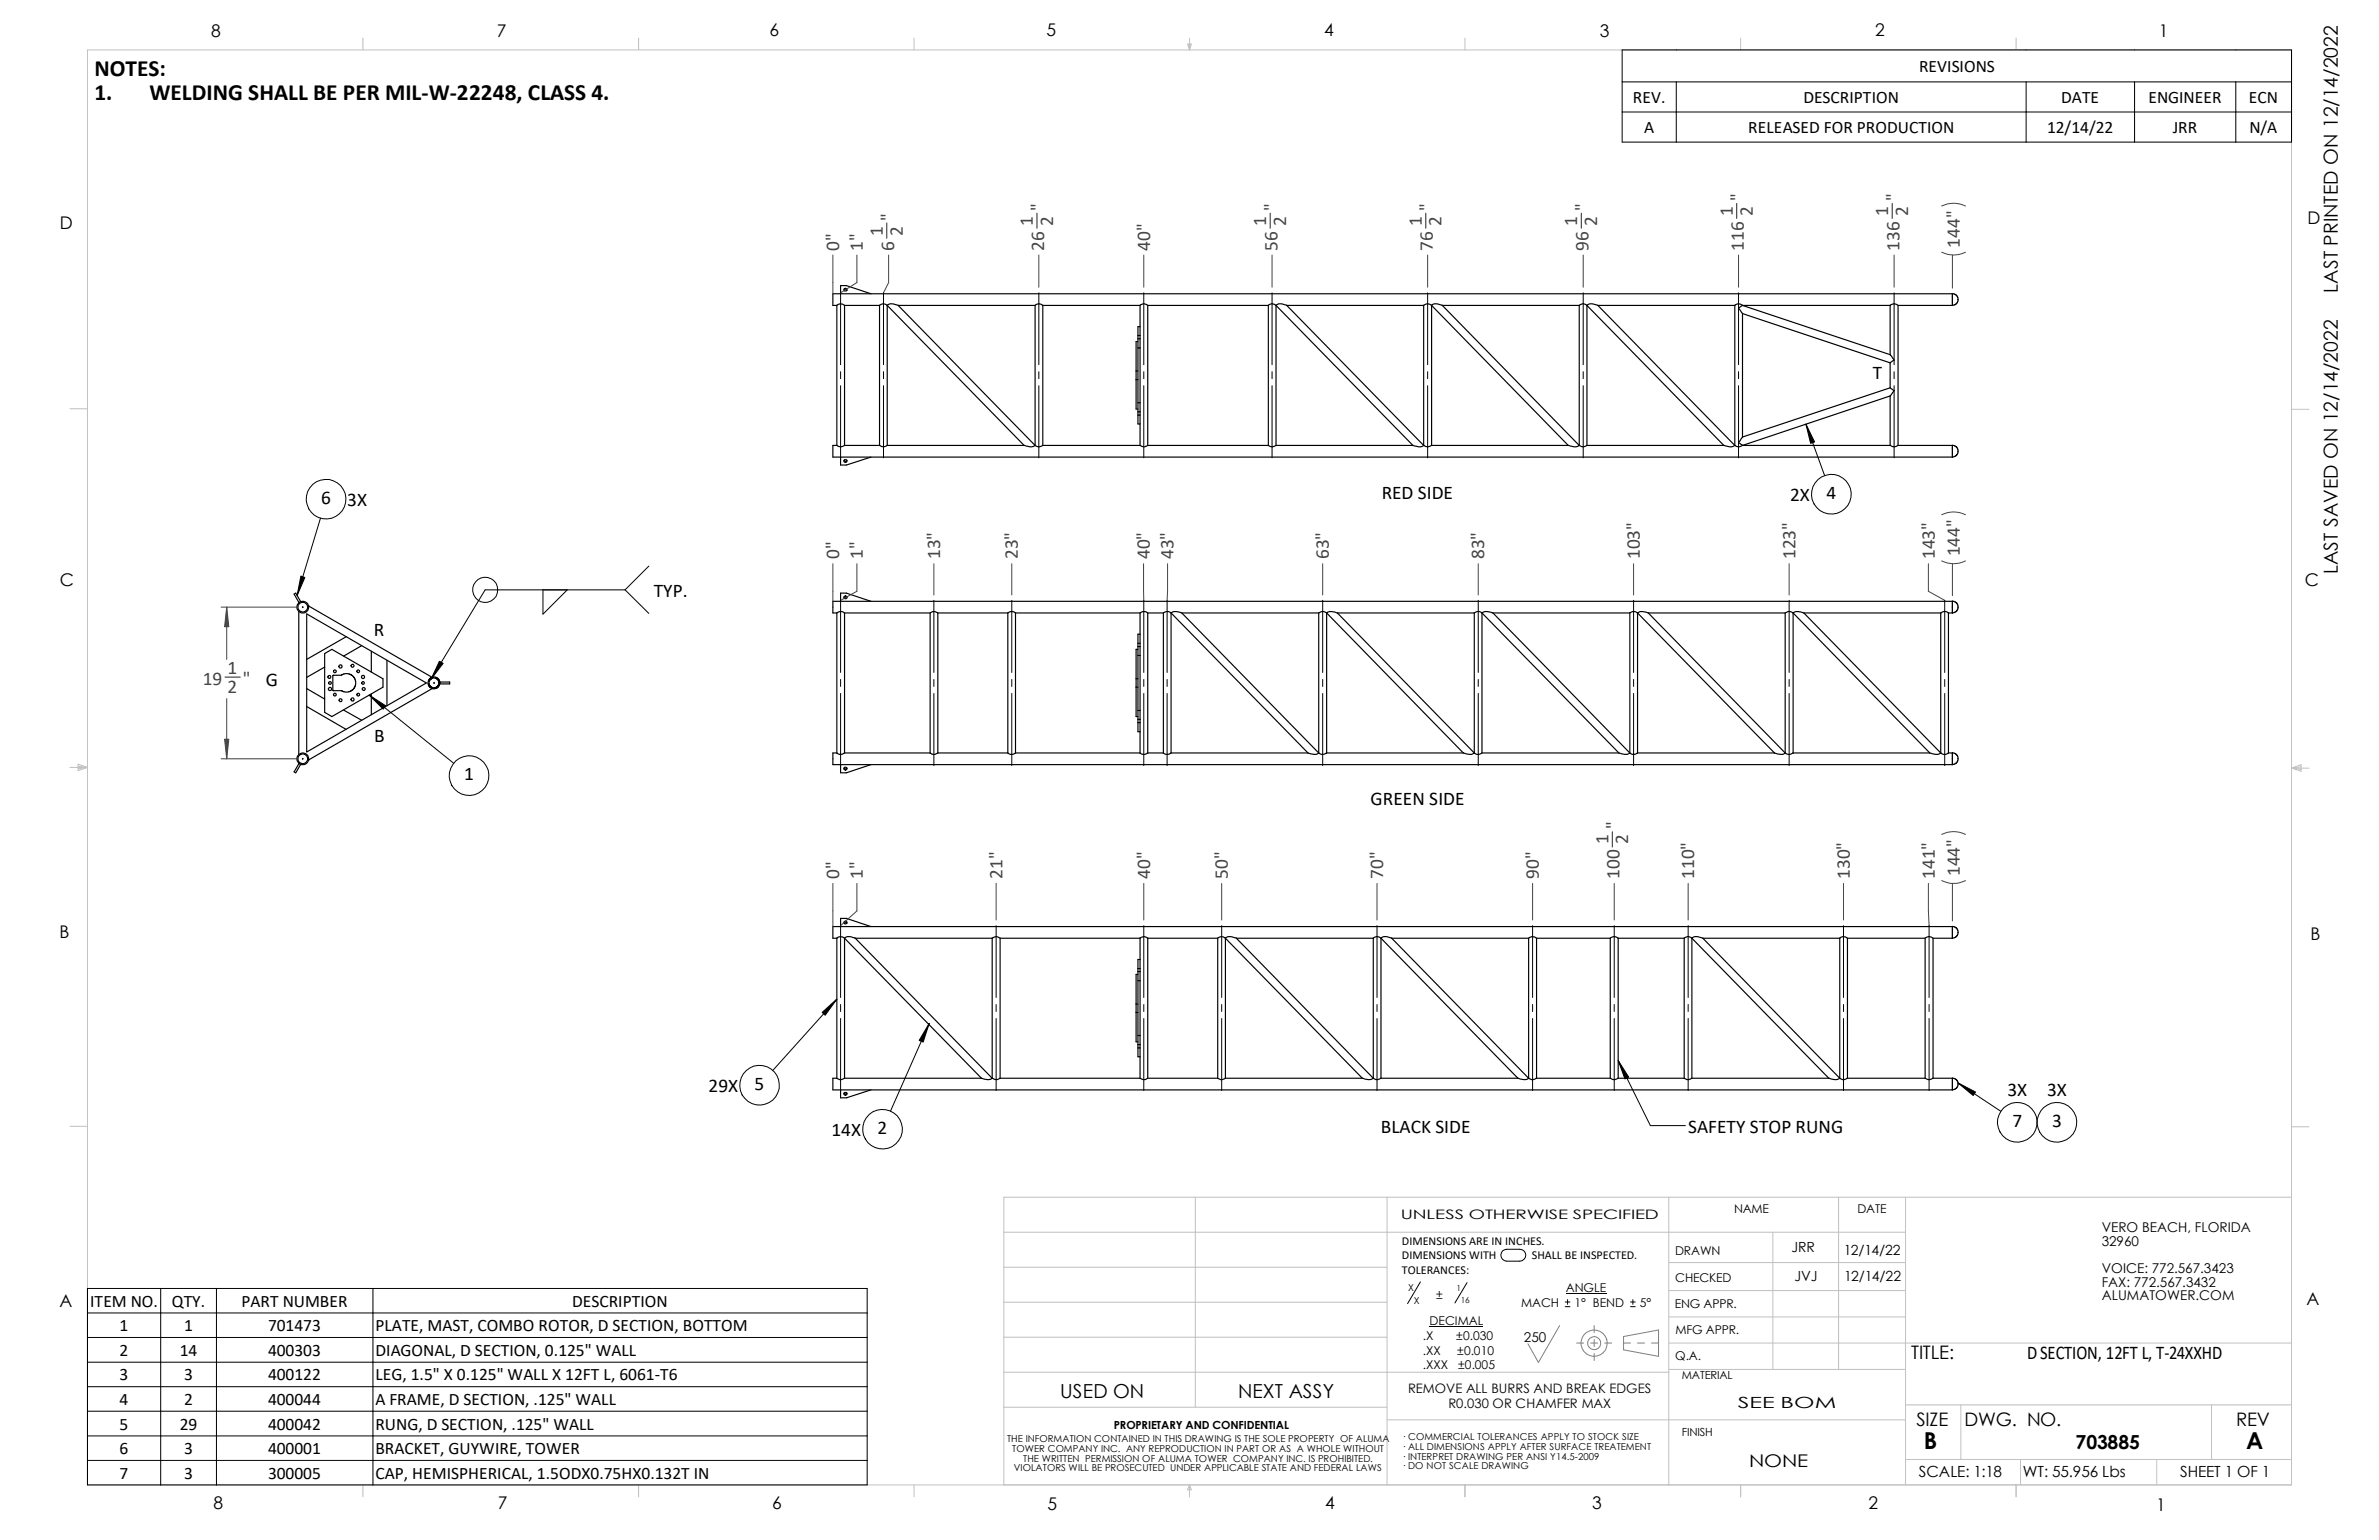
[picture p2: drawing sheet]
<svg xmlns="http://www.w3.org/2000/svg" width="432mm" height="279mm" viewBox="0 0 432 279" stroke-linecap="round" stroke-linejoin="round" font-family="sans-serif">
<defs><g id="words">
<g font-size="4.2">
<text x="17.1" y="13.8">NOTES:</text>
<text x="17.1" y="18.1">1.</text>
<text x="27.1" y="18.1">WELDING SHALL BE PER MIL-W-22248, CLASS 4.</text>
<text x="349.2" y="263">B</text>
<text x="407.7" y="263">A</text>
</g>
<g font-size="3.5" fill="#444">
<text x="162.3" y="40" transform="rotate(-90 162.3 40)">&quot;</text>
<text x="187.5" y="40.9" transform="rotate(-90 187.5 40.9)">1</text>
<text x="189.5" y="38.2" transform="rotate(-90 189.5 38.2)">&quot;</text>
<text x="191.1" y="40.9" transform="rotate(-90 191.1 40.9)">2</text>
<text x="229.8" y="40.9" transform="rotate(-90 229.8 40.9)">1</text>
<text x="231.9" y="38.2" transform="rotate(-90 231.9 38.2)">&quot;</text>
<text x="233.5" y="40.9" transform="rotate(-90 233.5 40.9)">2</text>
<text x="258.1" y="40.9" transform="rotate(-90 258.1 40.9)">1</text>
<text x="260.1" y="38.2" transform="rotate(-90 260.1 38.2)">&quot;</text>
<text x="261.7" y="40.9" transform="rotate(-90 261.7 40.9)">2</text>
<text x="286.3" y="40.9" transform="rotate(-90 286.3 40.9)">1</text>
<text x="288.3" y="38.2" transform="rotate(-90 288.3 38.2)">&quot;</text>
<text x="289.9" y="40.9" transform="rotate(-90 289.9 40.9)">2</text>
<text x="314.5" y="39.2" transform="rotate(-90 314.5 39.2)">1</text>
<text x="316.5" y="36.4" transform="rotate(-90 316.5 36.4)">&quot;</text>
<text x="318.1" y="39.2" transform="rotate(-90 318.1 39.2)">2</text>
<text x="342.7" y="39.2" transform="rotate(-90 342.7 39.2)">1</text>
<text x="344.8" y="36.4" transform="rotate(-90 344.8 36.4)">&quot;</text>
<text x="346.3" y="39.2" transform="rotate(-90 346.3 39.2)">2</text>
<text x="152.3" y="45.5" transform="rotate(-90 152.3 45.5)">0&quot;</text>
<text x="156.6" y="45.5" transform="rotate(-90 156.6 45.5)">1&quot;</text>
<text x="160.2" y="42.8" transform="rotate(-90 160.2 42.8)">1</text>
<text x="162.3" y="45.5" transform="rotate(-90 162.3 45.5)">6</text>
<text x="163.9" y="42.8" transform="rotate(-90 163.9 42.8)">2</text>
<text x="189.5" y="45.5" transform="rotate(-90 189.5 45.5)">26</text>
<text x="208.7" y="45.5" transform="rotate(-90 208.7 45.5)">40&quot;</text>
<text x="231.9" y="45.5" transform="rotate(-90 231.9 45.5)">56</text>
<text x="260.1" y="45.5" transform="rotate(-90 260.1 45.5)">76</text>
<text x="288.3" y="45.5" transform="rotate(-90 288.3 45.5)">96</text>
<text x="316.5" y="45.5" transform="rotate(-90 316.5 45.5)">116</text>
<text x="344.8" y="45.5" transform="rotate(-90 344.8 45.5)">136</text>
<text x="355.7" y="45" transform="rotate(-90 355.7 45)">144&quot;</text>
<text x="152.3" y="101.5" transform="rotate(-90 152.3 101.5)">0&quot;</text>
<text x="156.6" y="101.5" transform="rotate(-90 156.6 101.5)">1&quot;</text>
<text x="170.6" y="101.5" transform="rotate(-90 170.6 101.5)">13&quot;</text>
<text x="184.7" y="101.5" transform="rotate(-90 184.7 101.5)">23&quot;</text>
<text x="208.7" y="101.5" transform="rotate(-90 208.7 101.5)">40&quot;</text>
<text x="213" y="101.5" transform="rotate(-90 213 101.5)">43&quot;</text>
<text x="241.2" y="101.5" transform="rotate(-90 241.2 101.5)">63&quot;</text>
<text x="269.4" y="101.5" transform="rotate(-90 269.4 101.5)">83&quot;</text>
<text x="297.6" y="101.5" transform="rotate(-90 297.6 101.5)">103&quot;</text>
<text x="325.9" y="101.5" transform="rotate(-90 325.9 101.5)">123&quot;</text>
<text x="351.2" y="101.5" transform="rotate(-90 351.2 101.5)">143&quot;</text>
<text x="355.7" y="101" transform="rotate(-90 355.7 101)">144&quot;</text>
<text x="36.8" y="124.2">19</text>
<text x="41.3" y="122.2">1</text>
<text x="41.3" y="125.8">2</text>
<text x="44.1" y="124.2">&quot;</text>
<text x="291.9" y="153.2" transform="rotate(-90 291.9 153.2)">1</text>
<text x="294" y="150.5" transform="rotate(-90 294 150.5)">&quot;</text>
<text x="295.5" y="153.2" transform="rotate(-90 295.5 153.2)">2</text>
<text x="152.3" y="159.5" transform="rotate(-90 152.3 159.5)">0&quot;</text>
<text x="156.6" y="159.5" transform="rotate(-90 156.6 159.5)">1&quot;</text>
<text x="181.9" y="159.5" transform="rotate(-90 181.9 159.5)">21&quot;</text>
<text x="208.7" y="159.5" transform="rotate(-90 208.7 159.5)">40&quot;</text>
<text x="222.8" y="159.5" transform="rotate(-90 222.8 159.5)">50&quot;</text>
<text x="251.1" y="159.5" transform="rotate(-90 251.1 159.5)">70&quot;</text>
<text x="279.3" y="159.5" transform="rotate(-90 279.3 159.5)">90&quot;</text>
<text x="294" y="159.5" transform="rotate(-90 294 159.5)">100</text>
<text x="307.5" y="159.5" transform="rotate(-90 307.5 159.5)">110&quot;</text>
<text x="335.7" y="159.5" transform="rotate(-90 335.7 159.5)">130&quot;</text>
<text x="351.2" y="159.5" transform="rotate(-90 351.2 159.5)">141&quot;</text>
<text x="355.7" y="159" transform="rotate(-90 355.7 159)">144&quot;</text>
</g>
<g font-size="3.5">
<text x="424.3" y="53.1" transform="rotate(-90 424.3 53.1)">LAST PRINTED ON 12/14/2022</text>
<text x="339.9" y="68.7">T</text>
<text x="58.3" y="91.4">6</text>
<text x="63" y="91.9">3X</text>
<text x="250.8" y="90.5">RED SIDE</text>
<text x="324.9" y="91">2X</text>
<text x="331.5" y="90.5">4</text>
<text x="424.3" y="104.2" transform="rotate(-90 424.3 104.2)">LAST SAVED ON 12/14/2022</text>
<text x="118.7" y="108.2">TYP.</text>
<text x="67.9" y="115.4">R</text>
<text x="48.3" y="124.5">G</text>
<text x="67.9" y="134.7">B</text>
<text x="84.2" y="141.6">1</text>
<text x="248.8" y="146">GREEN SIDE</text>
<text x="136.9" y="197.7">5</text>
<text x="128.6" y="198.2">29X</text>
<text x="364.4" y="198.8">3X</text>
<text x="371.6" y="198.8">3X</text>
<text x="150.9" y="206.2">14X</text>
<text x="159.3" y="205.7">2</text>
<text x="250.7" y="205.5">BLACK SIDE</text>
<text x="306.4" y="205.5">SAFETY STOP RUNG</text>
<text x="365.3" y="204.5">7</text>
<text x="372.4" y="204.5">3</text>
<text x="367.9" y="246.5">D SECTION, 12FT L, T-24XXHD</text>
<text x="192.4" y="253.6">USED ON</text>
<text x="224.7" y="253.6">NEXT ASSY</text>
<text x="376.7" y="262.9">703885</text>
</g>
<g font-size="3.4">
<text x="346.9" y="246.5">TITLE:</text>
<text x="347.9" y="258.8">SIZE</text>
<text x="356.6" y="258.8">DWG. NO.</text>
<text x="405.9" y="258.8">REV</text>
</g>
<g font-size="3.2">
<text x="38.3" y="6.6">8</text>
<text x="90.2" y="6.7">7</text>
<text x="139.7" y="6.5">6</text>
<text x="189.9" y="6.5">5</text>
<text x="240.4" y="6.6">4</text>
<text x="290.4" y="6.7">3</text>
<text x="340.4" y="6.5">2</text>
<text x="391.8" y="6.7">1</text>
<text x="348.3" y="13.1">REVISIONS</text>
<text x="296.4" y="18.7">REV.</text>
<text x="327.3" y="18.7">DESCRIPTION</text>
<text x="374.1" y="18.7">DATE</text>
<text x="390" y="18.7">ENGINEER</text>
<text x="408.2" y="18.7">ECN</text>
<text x="298.4" y="24.1">A</text>
<text x="317.3" y="24.1">RELEASED FOR PRODUCTION</text>
<text x="371.5" y="24.1">12/14/22</text>
<text x="394.4" y="24.1">JRR</text>
<text x="408.3" y="24.1">N/A</text>
<text x="10.9" y="41.5">D</text>
<text x="418.8" y="40.7">D</text>
<text x="10.8" y="106.3">C</text>
<text x="418.3" y="106.4">C</text>
<text x="10.8" y="170.2">B</text>
<text x="419.4" y="170.6">B</text>
<text x="10.8" y="237.2">A</text>
<text x="16.4" y="237.1">ITEM NO.</text>
<text x="31.2" y="237.1">QTY.</text>
<text x="43.8" y="237.1">PART NUMBER</text>
<text x="103.8" y="237.1">DESCRIPTION</text>
<text x="418.6" y="236.7">A</text>
<text x="21.7" y="241.6">1</text>
<text x="21.7" y="246">2</text>
<text x="32.7" y="246">14</text>
<text x="33.4" y="241.6">1</text>
<text x="48.7" y="241.6">701473</text>
<text x="48.7" y="246">400303</text>
<text x="68.1" y="241.6">PLATE, MAST, COMBO ROTOR, D SECTION, BOTTOM</text>
<text x="68.1" y="246">DIAGONAL, D SECTION, 0.125&quot; WALL</text>
<text x="21.7" y="250.4">3</text>
<text x="33.4" y="250.4">3</text>
<text x="48.7" y="250.4">400122</text>
<text x="68.1" y="250.4">LEG, 1.5&quot; X 0.125&quot; WALL X 12FT L, 6061-T6</text>
<text x="21.7" y="254.9">4</text>
<text x="33.4" y="254.9">2</text>
<text x="48.7" y="254.9">400044</text>
<text x="68.1" y="254.9">A FRAME, D SECTION, .125&quot; WALL</text>
<text x="21.7" y="259.4">5</text>
<text x="21.7" y="263.8">6</text>
<text x="32.7" y="259.4">29</text>
<text x="33.4" y="263.8">3</text>
<text x="48.7" y="259.4">400042</text>
<text x="48.7" y="263.8">400001</text>
<text x="68.1" y="259.4">RUNG, D SECTION, .125&quot; WALL</text>
<text x="68.1" y="263.8">BRACKET, GUYWIRE, TOWER</text>
<text x="21.7" y="268.3">7</text>
<text x="33.4" y="268.3">3</text>
<text x="48.7" y="268.3">300005</text>
<text x="68.1" y="268.3">CAP, HEMISPHERICAL, 1.5ODX0.75HX0.132T IN</text>
<text x="317.5" y="266.1">NONE</text>
<text x="38.8" y="273.8">8</text>
<text x="90.3" y="273.8">7</text>
<text x="140.2" y="273.8">6</text>
<text x="190.1" y="273.9">5</text>
<text x="240.5" y="273.8">4</text>
<text x="289" y="273.9">3</text>
<text x="339.1" y="273.9">2</text>
<text x="391.3" y="274.1">1</text>
</g>
<g font-size="2.8">
<text x="315.4" y="255.5">SEE BOM</text>
<text x="348.3" y="267.9">SCALE: 1:18</text>
<text x="367.2" y="267.9">WT: 55.956 Lbs</text>
<text x="395.7" y="267.9">SHEET 1 OF 1</text>
</g>
<g font-size="2.5">
<text x="325.2" y="227.1">JRR</text>
<text x="334.6" y="227.7">12/14/22</text>
<text x="381.5" y="226">32960</text>
<text x="381.5" y="223.6">VERO BEACH, FLORIDA</text>
<text x="325.7" y="232.3">JVJ</text>
<text x="334.7" y="232.5">12/14/22</text>
<text x="381.5" y="231">VOICE: 772.567.3423</text>
<text x="381.5" y="233.4">FAX: 772.567.3432</text>
<text x="381.5" y="235.9">ALUMATOWER.COM</text>
<text x="276.6" y="243.4">250</text>
</g>
<g font-size="2.4">
<text x="254.3" y="221.1">UNLESS OTHERWISE SPECIFIED</text>
<text x="255.6" y="252.7">REMOVE ALL BURRS AND BREAK EDGES</text>
<text x="262.9" y="255.5">R0.030 OR CHAMFER MAX</text>
</g>
<g font-size="2.2">
<text x="314.7" y="220">NAME</text>
<text x="337.1" y="220">DATE</text>
<text x="254.5" y="225.8">DIMENSIONS ARE IN INCHES.</text>
<text x="304" y="227.7">DRAWN</text>
<text x="254.5" y="228.5">DIMENSIONS WITH</text>
<text x="254.5" y="231.1">TOLERANCES:</text>
<text x="278" y="228.5">SHALL BE INSPECTED.</text>
<text x="304.1" y="232.6">CHECKED</text>
<text x="260.6" y="235.7">±</text>
<text x="276.1" y="237.1">MACH</text>
<text x="284.2" y="234.4">ANGLE</text>
<text x="285.8" y="237.1">1° BEND</text>
<text x="297.6" y="237.1">5°</text>
<text x="304" y="237.2">ENG APPR.</text>
<text x="258.2" y="243.1">.X</text>
<text x="258.2" y="245.7">.XX</text>
<text x="259.5" y="240.5">DECIMAL</text>
<text x="264.3" y="243.1">±0.030</text>
<text x="264.5" y="245.7">±0.010</text>
<text x="304.1" y="242">MFG APPR.</text>
<text x="258.2" y="248.4">.XXX</text>
<text x="264.7" y="248.4">±0.005</text>
<text x="304.1" y="246.7">Q.A.</text>
</g>
<g font-size="2">
<text x="305.3" y="250.2">MATERIAL</text>
<text x="202.2" y="259.3">PROPRIETARY AND CONFIDENTIAL</text>
<text x="305.3" y="260.5">FINISH</text>
</g>
<g font-size="1.7">
<text x="255.6" y="234.2">X</text>
<text x="256.6" y="236.5">X</text>
<text x="182.8" y="261.7">THE INFORMATION CONTAINED IN THIS DRAWING IS THE SOLE PROPERTY OF ALUMA</text>
<text x="183.7" y="263.4">TOWER COMPANY INC. ANY REPRODUCTION IN PART OR AS A WHOLE WITHOUT</text>
<text x="254.5" y="261.3">· COMMERCIAL TOLERANCES APPLY TO STOCK SIZE</text>
<text x="254.5" y="263.1">· ALL DIMENSIONS APPLY AFTER SURFACE TREATEMENT</text>
<text x="184" y="267">VIOLATORS WILL BE PROSECUTED UNDER APPLICABLE STATE AND FEDERAL LAWS</text>
<text x="185.7" y="265.2">THE WRITTEN PERMISSION OF ALUMA TOWER COMPANY INC. IS PROHIBITED.</text>
<text x="254.5" y="266.6">· DO NOT SCALE DRAWING</text>
<text x="254.5" y="264.8">· INTERPRET DRAWING PER ANSI Y14.5-2009</text>
</g>
<g font-size="1.5">
<text x="264.4" y="234.2">1</text>
<text x="265.2" y="236.3">16</text>
</g>
</g></defs>
<g fill="none" stroke="#c0c0c0" stroke-width=".18">
<path d="M15.9 9.1h400v260.3h-400zM65.9 6.9v2.2M115.9 6.9v2.2M165.9 6.9v2.2M215.6 8h.6l-.3 1.1zM215.7 8l.2 1.1M215.9 6.9v2.2M216 8l-.1 1.1M265.9 6.9v2.2M315.9 6.9v2.2M365.9 6.9v2.2M12.7 74.2h3.2"/>
<path d="M415.9 74.3h3.2M12.7 139.2h3.2M14.2 139l1.7 .2M14.2 138.6l1.7 .6-1.7 .6zM15.9 139.2l-1.7 .3M415.9 139.4l1.8 .2M415.9 139.4h3.2M415.9 139.4l1.8-.7v1.2zM417.7 139.1l-1.8 .3M12.7 204.3h3.2M217 217.2v38.1M251.8 217.2v52.2"/>
<path d="M302.9 217.2v52.2M333.7 217.2v31.3M345.9 217.2v52.2M415.8 217.2h-233.6v52.2M415.9 204.4h3.2M182.2 236.3h69.6M182.2 229.9h69.6M182.2 223.6h163.7M302.9 234.1h43M302.9 229.1h43M302.9 238.9h43M321.8 223.6v24.9"/>
<path d="M182.2 249h120.7M182.2 242.6h69.6M182.2 255.3h69.6M251.8 257.6h94.1M302.9 248.5h43M302.9 243.7h113M345.9 254.9h70M355.9 254.9v9.9M401.4 254.9v9.9M65.9 269.4v2.2M115.9 269.4v2.2M165.9 269.4v2.2"/>
<path d="M215.9 269.4v2.2M215.9 269.4l.3 .9h-.6zM265.9 269.4v2.2M315.9 269.4v2.2M345.9 264.8h70M365.9 269.4v2.2M366.7 264.8v4.6M391.5 264.8v4.6"/>
</g>
<g fill="none" stroke="#808080" stroke-width=".18">
<path d="M283.1 240.5l-3.9 6.7-1.9-3.4M286.2 243.7h1.2M288.7 243.7h1.3M289.3 240.5v1.3M289.3 243v1.3M289.3 245.6v1.2M291.3 243.7h1.2M294.7 243.7h1.3M294.7 242.5l6.3-1.2v4.8l-6.3-1.2zM297.2 243.7h1.3M299.8 243.7h1.2"/>
<circle cx="289.3" cy="243.7" r="2.39"/>
<circle cx="289.4" cy="243.7" r="1.19"/>
</g>
<g fill="none" stroke="#000" stroke-width=".21">
<path d="M151.9 55.4a.97 .97 0 0 1 1.4 0M151.9 55.4v25.4M152.6 53.3v-1.5h1l4.5 1.5M153.2 52.7a.28 .28 0 0 1 .3-.2 .28 .28 0 0 1 .2 .2M153.3 55.4v25.4M153.3 55.4h6.3M159.6 55.4v25.4M159.6 55.4a.96 .96 0 0 1 1.4 0M161 55.4v25.4M161 55.4l24.9 25.4M161 55.4a1.88 1.88 0 0 1 2 0M163 55.4l24.9 25.4"/>
<path d="M163 55.4h24.9M187.9 55.4a.97 .97 0 0 1 1.4 0M187.9 55.4v25.4M189.3 55.4v25.4M189.3 55.4h17.6M206.9 55.4v25.4M206.9 59.3h-.4v17.6h.4M206.9 55.4a.97 .97 0 0 1 1.4 0M208.3 55.4v25.4M208.3 55.4h21.9M230.2 55.4a.97 .97 0 0 1 1.4 0M230.2 55.4v25.4"/>
<path d="M231.6 55.4v25.4M231.6 55.4l24.9 25.4M231.6 55.4a1.88 1.88 0 0 1 2 0M233.6 55.4l24.8 25.4M233.6 55.4h24.8M258.4 55.4v25.4M258.4 55.4a1 1 0 0 1 1.4 0M259.8 55.4a1.86 1.86 0 0 1 2 0M259.8 55.4v25.4M259.8 55.4l24.8 25.4M261.8 55.4l24.8 25.4M261.8 55.4h24.8"/>
<path d="M286.6 55.4a.96 .96 0 0 1 1.4 0M286.6 55.4v25.4M288 55.4a1.88 1.88 0 0 1 2 0M288 55.4v25.4M288 55.4l24.9 25.4M290 55.4l24.9 25.4M290 55.4h24.9M314.9 55.4v25.4M314.9 55.4a.97 .97 0 0 1 1.4 0M316.3 55.4l-.7 .5 .7 1M316.3 55.4l26.8 8.9M316.3 56.9l26.8 8.9"/>
<path d="M316.3 56.9v22.4M316.3 55.4h26.8M343.1 55.4v8.9M343.1 55.4a1 1 0 0 1 1.4 0M344.5 55.4v25.4M344.5 55.4h9.9M354.4 53.3h-203.2v2.1h.7M354.4 53.3l.8 .3 .2 .8-.3 .7-.7 .3M354.4 53.3v2.1M206.2 68.9h.3M206.2 67.3h.3M206.5 60.9h.4"/>
<path d="M206.5 75.3h.4M206.5 73.1h.4M206.5 63.1h.4M206.5 74.7h.4M206.5 61.5h.4M206.5 62h-.3v12.2h.3M316.3 79.3l-.7 1 .7 .5M343.1 70.4l.7 .5-.7 .9M343.1 64.3l.7 1-.7 .5M343.1 70.4l-26.8 8.9M343.1 71.8l-26.8 9M343.1 65.8v4.6"/>
<path d="M343.1 71.8v9M151.9 80.8h-.7v2.1h203.2M152.6 82.9v1.5h1l4.5-1.5M153.2 83.5a.28 .28 0 0 0 .3 .2 .28 .28 0 0 0 .2-.2M153.3 80.8h6.3M153.3 80.8l-.6 .3-.8-.3M161 80.8l-.6 .3-.8-.3M161 80.8h24.9M185.9 80.8l.5 .1a1.3 1.3 0 0 0 1.5-.1M189.3 80.8l-.6 .3-.8-.3M189.3 80.8h17.6M206.9 80.8l.2 .1a.98 .98 0 0 0 1.2-.1"/>
<path d="M208.3 80.8h21.9M231.6 80.8l-.6 .3-.8-.3M231.6 80.8h24.9M256.5 80.8l.5 .1a1.18 1.18 0 0 0 1.4-.1M259.8 80.8h24.8M259.8 80.8l-.6 .3-.8-.3M284.6 80.8l.6 .1a1.3 1.3 0 0 0 1.4-.1M288 80.8l-.6 .3-.8-.3M288 80.8h24.9M312.9 80.8l.5 .1a1.3 1.3 0 0 0 1.5-.1M316.3 80.8l-.6 .3-.8-.3M316.3 80.8h26.8"/>
<path d="M344.5 80.8h9.9M344.5 80.8l-.6 .3-.8-.3M354.4 80.8l.8 .4 .2 .7-.3 .7-.7 .3M354.4 80.8v2.1M53.4 107.8l.3-.2 .9 1.5-.3 .2zM54.2 111v25.9M55.7 111.4l21.7 12.5-21.7 12.5zM56 109.9l22.5 13M58.9 118.6l1.3-.8 9.3 5.3v1.6l-9.3 5.3-1.3-.8zM62.8 115.5l-7.1 4.1M65.7 117.1l-3.3 1.9M67.4 118.2v3.7"/>
<path d="M70.2 119.8v8.3M151.9 111.2l.5-.2h.4l.5 .2M151.9 111.2v25.4M152.6 109.1v-1.5h1l4.5 1.5M153.2 108.5l.3-.2 .2 .2M153.3 111.2v25.4M153.3 111.2h15.5M168.8 111.2h.1a1.04 1.04 0 0 1 1.3 0M168.8 111.2v25.4M170.2 111.2v25.4M170.2 111.2h12.7M182.9 111.2l.6-.2h.4l.4 .2"/>
<path d="M182.9 111.2v25.4M184.3 111.2v25.4M184.3 111.2h22.6M206.5 117.8h-.3v12.2h.3M206.5 117.3h.4M206.5 118.9h.4M206.5 116.7h.4M206.9 111.2v25.4M206.9 115.1h-.4v17.7h.4M206.9 111.2l.6-.2h.4l.4 .2M208.3 111.2v25.4M208.3 111.2h2.9"/>
<path d="M211.2 111.2v25.4M211.2 111.2l.5-.2h.4l.5 .2M212.6 111.2v25.4M212.6 111.2l24.8 25.4M212.6 111.2a1.88 1.88 0 0 1 1.9 0M214.5 111.2l24.9 25.4M214.5 111.2h24.9M239.4 111.2l.5-.2h.4l.5 .2M239.4 111.2v25.4M240.8 111.2a1.88 1.88 0 0 1 1.9 0M240.8 111.2v25.4M240.8 111.2l24.8 25.4"/>
<path d="M242.7 111.2l24.9 25.4M242.7 111.2h24.9M267.6 111.2l.5-.2h.4l.5 .2M267.6 111.2v25.4M269 111.2a1.98 1.98 0 0 1 2 0M269 111.2v25.4M269 111.2l24.8 25.4M271 111.2l24.8 25.4M271 111.2h24.8M295.8 111.2v25.4M295.8 111.2l.6-.2h.4l.4 .2M297.2 111.2v25.4"/>
<path d="M297.2 111.2l24.9 25.4M297.2 111.2a1.88 1.88 0 0 1 2 0M299.2 111.2l24.8 25.4M299.2 111.2h24.8M324 111.2l.6-.2h.4l.5 .2M324 111.2v25.4M325.5 111.2a1.88 1.88 0 0 1 1.9 0M325.5 111.2v25.4M325.5 111.2l24.8 25.4M327.4 111.2l24.9 25.4M327.4 111.2h24.9M352.3 111.2l.5-.2h.4l.5 .2"/>
<path d="M352.3 111.2v25.4M353.7 111.2v25.4M353.7 111.2h.7M354.4 109.1h-203.2v2.1h.7M354.4 109.1l.8 .3 .2 .8-.3 .7-.7 .3M354.4 109.1v2.1M54.3 138.5l.3 .2-.9 1.5-.3-.2zM55.7 124.9l3.2 1.9M55.7 128.2l7.1 4.1M58.9 121l-3.2 1.9M61.9 122.5l.7-.3 .8 .1 .4 .2 .5 .5 .3 .6-.1 .8-.2 .4-.5 .5-.6 .3h-.6l-.6-.3h-1.6v-2.7l1.6-.1M62.4 128.8l3.3 1.9"/>
<path d="M67.4 125.9v3.8M78.5 124.9l-22.5 13M79.8 123.7h1.8v.4h-1.8zM151.9 136.6l.5 .3 .5-.1 .4-.2M151.9 136.6h-.7v2.1h203.2M152.6 138.7v1.5h1l4.5-1.5M153.2 139.4a.28 .28 0 0 0 .3 .1 .28 .28 0 0 0 .2-.1M153.3 136.6h15.5M168.8 136.6l.2 .1a1.05 1.05 0 0 0 1.2-.1M170.2 136.6h12.7M182.9 136.6l.5 .3 .5-.1 .4-.2M184.3 136.6h22.6"/>
<path d="M206.2 123.1h.3M206.2 124.7h.3M206.5 128.9h.4M206.5 130.5h.4M206.5 131.1h.4M206.9 136.6l.5 .3 .5-.1 .4-.2M208.3 136.6h2.9M211.2 136.6l.4 .3 .6-.1 .4-.2M212.6 136.6h24.8M237.4 136.6a1.88 1.88 0 0 0 2 0M239.4 136.6a1.14 1.14 0 0 0 1.4 0M240.8 136.6h24.8"/>
<path d="M265.6 136.6a2.06 2.06 0 0 0 1.9 .1l.1-.1M267.6 136.6l.5 .3 .5-.1 .4-.2M269 136.6h24.8M293.8 136.6a2.03 2.03 0 0 0 2 .1v-.1M295.8 136.6l.5 .3 .5-.1 .4-.2M297.2 136.6h24.9M322.1 136.6a1.88 1.88 0 0 0 1.9 0M324 136.6a1.14 1.14 0 0 0 1.5 0M325.5 136.6h24.8M350.3 136.6a2.06 2.06 0 0 0 1.9 .1l.1-.1M352.3 136.6l.4 .3 .6-.1 .4-.2M353.7 136.6h.7"/>
<path d="M354.4 136.6l.8 .3 .2 .8-.3 .7-.7 .3M354.4 136.6v2.1M151.9 170.2v25.4M152.6 168.1v-1.5h1l4.5 1.5M153.2 167.5a.28 .28 0 0 1 .3-.2 .28 .28 0 0 1 .2 .2M153.3 170.2l-.4-.2-.4-.1-.6 .3M153.3 170.2a1.88 1.88 0 0 1 1.9 0M153.3 170.2v25.4M153.3 170.2l24.8 25.4M155.2 170.2l24.9 25.4M155.2 170.2h24.9M180.1 170.2a1.02 1.02 0 0 1 1.4 0"/>
<path d="M180.1 170.2v25.4M181.5 170.2v25.4M181.5 170.2h25.4M206.5 176.8h-.3v12.2h.3M206.5 177.9h.4M206.5 176.3h.4M206.5 175.7h.4M206.9 170.2v25.4M206.9 174.1h-.4v17.6h.4M206.9 170.2a.97 .97 0 0 1 1.4 0M208.3 170.2v25.4M208.3 170.2h12.7"/>
<path d="M221 170.2v25.4M222.4 170.2l-.4-.2-.4-.1-.6 .3M222.4 170.2a1.88 1.88 0 0 1 2 0M222.4 170.2v25.4M222.4 170.2l24.9 25.4M224.4 170.2l24.9 25.4M224.4 170.2h24.9M249.3 170.2v25.4M250.7 170.2v25.4M250.7 170.2l24.8 25.4M250.7 170.2l-.5-.2-.3-.1-.6 .3M250.7 170.2a1.88 1.88 0 0 1 1.9 0"/>
<path d="M252.6 170.2l24.9 25.4M252.6 170.2h24.9M277.5 170.2v25.4M278.9 170.2a1.02 1.02 0 0 0-1.4 0M278.9 170.2v25.4M278.9 170.2h13.4M292.3 170.2v25.4M293.7 170.2a1.02 1.02 0 0 0-1.4 0M293.7 170.2v25.4M293.7 170.2h12M305.7 170.2v25.4M307.1 170.2l-.4-.2-.4-.1-.6 .3"/>
<path d="M307.1 170.2a1.88 1.88 0 0 1 2 0M307.1 170.2v25.4M307.1 170.2l24.8 25.4M309.1 170.2l24.8 25.4M309.1 170.2h24.8M333.9 170.2v25.4M335.3 170.2v25.4M335.3 170.2h14.1M335.3 170.2l-.4-.2-.4-.1-.6 .3M349.4 170.2v25.4M350.9 170.2a1.02 1.02 0 0 0-1.5 0M350.9 170.2v25.4"/>
<path d="M350.9 170.2h3.5M354.4 168.1h-203.2v2.1h.7M354.4 168.1l.8 .3 .2 .8-.3 .7-.7 .3M354.4 168.1v2.1M151.9 195.6h-.7v2.1h203.2M152.6 197.7v1.5h1l4.5-1.5M153.2 198.3l.2 .2h.3v-.2M153.3 195.6h24.8M153.3 195.6l-.3 .2a1.06 1.06 0 0 1-1.1-.2M178.1 195.6a1.79 1.79 0 0 0 1.9 0h.1M180.1 195.6l.2 .1a1 1 0 0 0 1.2-.1M181.5 195.6h25.4"/>
<path d="M206.2 183.7h.3M206.2 182.2h.3M206.5 190.1h.4M206.5 187.9h.4M206.5 189.5h.4M206.9 195.6l.2 .1a.98 .98 0 0 0 1.2-.1M208.3 195.6h12.7M222.4 195.6l-.3 .2a1.06 1.06 0 0 1-1.1-.2M222.4 195.6h24.9M247.3 195.6a1.84 1.84 0 0 0 1.9 0h.1M250.7 195.6l-.4 .2a1.06 1.06 0 0 1-1-.2M250.7 195.6h24.8"/>
<path d="M275.5 195.6a1.79 1.79 0 0 0 1.9 0h.1M278.9 195.6h13.4M278.9 195.6l-.3 .2a1.11 1.11 0 0 1-1.1-.2M293.7 195.6h12M293.7 195.6l-.3 .2a1.11 1.11 0 0 1-1.1-.2M307.1 195.6l-.4 .2a1.06 1.06 0 0 1-1-.2M307.1 195.6h24.8M331.9 195.6a1.84 1.84 0 0 0 2 0M335.3 195.6l-.3 .2a1.06 1.06 0 0 1-1.1-.2M335.3 195.6h14.1M350.9 195.6h3.5M350.9 195.6l-.4 .2a1.11 1.11 0 0 1-1.1-.2"/>
<path d="M354.4 195.6l.4 .1 .3 .2 .3 .8-.3 .7-.7 .3M354.4 195.6v2.1"/>
<circle cx="153.5" cy="52.6" r=".28"/>
<circle cx="153.5" cy="83.6" r=".26"/>
<circle cx="55" cy="110.2" r=".88"/>
<circle cx="55" cy="110.2" r="1.04"/>
<circle cx="153.5" cy="108.4" r=".28"/>
<circle cx="55" cy="137.7" r=".88"/>
<circle cx="55" cy="137.7" r="1.04"/>
<circle cx="59.8" cy="122.8" r=".26"/>
<circle cx="59.9" cy="123.9" r=".24"/>
<circle cx="59.9" cy="125" r=".29"/>
<circle cx="60.8" cy="121.8" r=".24"/>
<circle cx="60.8" cy="126" r=".24"/>
<circle cx="61.8" cy="120.9" r=".29"/>
<circle cx="61.8" cy="127" r=".26"/>
<circle cx="64" cy="120.8" r=".27"/>
<circle cx="64" cy="126.9" r=".29"/>
<circle cx="65" cy="126" r=".24"/>
<circle cx="65" cy="121.8" r=".24"/>
<circle cx="65.9" cy="123.9" r=".23"/>
<circle cx="65.9" cy="122.8" r=".29"/>
<circle cx="66" cy="125" r=".27"/>
<circle cx="78.8" cy="123.9" r=".91"/>
<circle cx="78.8" cy="123.9" r="1.08"/>
<circle cx="153.5" cy="139.4" r=".28"/>
<circle cx="153.5" cy="167.4" r=".28"/>
<circle cx="153.5" cy="198.4" r=".26"/>
</g>
<g fill="none" stroke="#444" stroke-width=".18">
<path d="M352.4 37.4a4.8 4.8 0 0 1 4.3 0M151.2 46.3v7M155.5 46.3v5l-2.9 1.8M161.3 46.3v5l-.9 1.8M188.6 46.3v5.8M207.6 46.3v5.8M230.9 46.3v5.8M259.1 46.3v5.8M287.4 46.3v5.8M315.6 46.3v5.8M343.8 46.3v5.8M352.4 45.8a4.8 4.8 0 0 0 4.3 0"/>
<path d="M354.4 46.3v6M352.4 93.4a4.8 4.8 0 0 1 4.3 0M40.1 110.2h13.9M41.1 110.2v9.4M151.2 102.3v6.8M155.5 102.3v5l-2.9 1.6M169.5 102.3v5.6M183.6 102.3v5.6M207.6 102.3v6.6M211.9 102.3l-.1 6.6M240.1 102.3v5.6M268.3 102.3v5.6"/>
<path d="M296.5 102.3v5.6M324.7 102.3v5.6M350 102.3v5l3 1.6M352.4 101.8a4.8 4.8 0 0 0 4.3 0M354.4 102.3v5.8M40.1 137.7h13.9M41.1 126.7v11M352.4 151.4a4.8 4.8 0 0 1 4.3 0M352.4 159.8a4.8 4.8 0 0 0 4.3 0M151.2 160.3v7.8M155.5 160.3v5l-2.9 2.6M180.8 160.3v6.6"/>
<path d="M207.6 160.3v6.6M221.7 160.3v6.6M249.9 160.3v6.6M278.2 160.3v6.6M293 160.3v6.6M306.4 160.3v6.6M334.6 160.3v6.6M350 160.3l.1 7.6M354.4 160.3v6.8"/>
</g>
<path d="M188.2 38.7v2.7M230.5 38.7v2.7M258.8 38.7v2.7M287 38.7v2.7M315.2 36.9v2.7M343.5 36.9v2.7M161 40.5v2.7M40.9 122.9h2.7M292.7 150.9v2.8" fill="none" stroke="#444" stroke-width=".21"/>
<g fill="none" stroke="#000" stroke-width=".18">
<path d="M294.4 9.1h121.5v16.7h-121.5zM294.4 14.9h121.5M304.2 14.9v10.9M367.7 14.9v10.9M387.4 14.9v10.9M405.8 14.9v10.9M294.4 20.3h121.5M152.6 53.1v13.1M160.4 53.1v13.1M188.6 53.1v13.1M207.6 53.1v13.1M230.9 53.1v13.1"/>
<path d="M259.1 53.1v13.1M287.4 53.1v13.1M315.6 53.1v13.1M343.8 53.1v13.1M152.6 67.4v1.3M152.6 70v13.1M160.4 67.4v1.3M160.4 70v13.1M188.6 67.4v1.3M188.6 70v13.1M207.6 67.4v1.3M207.6 70v13.1"/>
<path d="M230.9 67.4v1.3M230.9 70v13.1M259.1 67.4v1.3M259.1 70v13.1M287.4 67.4v1.3M287.4 70v13.1M315.6 67.4v1.3M315.6 70v13.1M327.8 77l3.4 9.3M343.8 67.4v1.3M343.8 70v13.1M58.2 94l-4.3 14"/>
<path d="M54.9 110.2h.1M54.9 110.1v.1M98.6 107v4.4l4.4-4.4M113.5 107h-25.4l-9.9 16.2M113.5 107l4.3 4.3M117.8 102.7l-4.3 4.3M152.6 108.9v13.1M169.5 108.9v13.1M183.6 108.9v13.1M207.6 108.9v13.1M211.8 108.9v13.1M240.1 108.9v13.1"/>
<path d="M268.3 108.9v13.1M296.5 108.9v13.1M324.7 108.9v13.1M353 108.9v13.1M54.9 137.7h.1M54.9 137.6v.2M67 126.1l15.3 12.4M78.7 123.9h.2M78.8 123.8v.2M152.6 123.3v1.2M152.6 125.8v13.1M169.5 123.3v1.2"/>
<path d="M169.5 125.8v13.1M183.6 123.3v1.2M183.6 125.8v13.1M207.6 123.3v1.2M207.6 125.8v13.1M211.8 123.3v1.2M211.8 125.8v13.1M240.1 123.3v1.2M240.1 125.8v13.1M268.3 123.3v1.2M268.3 125.8v13.1M296.5 123.3v1.2"/>
<path d="M296.5 125.8v13.1M324.7 123.3v1.2M324.7 125.8v13.1M353 123.3v1.2M353 125.8v13.1M152.6 167.9v13.1M180.8 167.9v13.1M207.6 167.9v13.1M221.7 167.9v13.1M249.9 167.9v13.1M278.2 167.9v13.1M293 167.9v13.1"/>
<path d="M306.4 167.9v13.1M334.6 167.9v13.1M350.1 167.9v13.1M151.9 181.3l-11.6 12.9M152.6 182.2v1.3M152.6 184.8v13.1M168.7 185.7l-7.1 15.9M180.8 182.2v1.3M180.8 184.8v13.1M207.6 182.2v1.3M207.6 184.8v13.1M221.7 182.2v1.3"/>
<path d="M221.7 184.8v13.1M249.9 182.2v1.3M249.9 184.8v13.1M278.2 182.2v1.3M278.2 184.8v13.1M293 182.2v1.3M293 184.8v13.1M293.7 192.4l5.9 11.8h6.3M306.4 182.2v1.3M306.4 184.8v13.1M334.6 182.2v1.3M334.6 184.8v13.1"/>
<path d="M350.1 182.2v1.3M350.1 184.8v13.1M355.4 196.5l7.8 5.1M15.9 233.8h141.5v35.6h-141.5zM15.9 238.2h141.5M29.2 233.8v35.6M39.3 233.8v35.6M67.7 233.8v35.6M257.8 232.6l-2.3 3.9M266.3 232.7l-2.2 3.7M272.7 226.9l.8-.2h2.3a1.08 1.08 0 0 1 1.1 1 1.08 1.08 0 0 1-1.1 1.1h-2.3a1.11 1.11 0 0 1-1-.7 1.11 1.11 0 0 1 .2-1.2zM284.1 237.1h.8"/>
<path d="M284.1 236.2h.8M284.2 234.7h7.3M284.5 235.8v.8M296 237.1h.8M296 236.2h.8M296.4 235.8v.8M15.9 242.7h141.5M15.9 247.1h141.5M15.9 251.6h141.5M15.9 256h141.5M259.5 240.7h9.7M15.9 260.5h141.5"/>
<path d="M15.9 265h141.5"/>
<circle cx="59.2" cy="90.6" r="3.6"/>
<circle cx="332.4" cy="89.7" r="3.6"/>
<circle cx="88.1" cy="107" r="2.28"/>
<circle cx="85.1" cy="140.7" r="3.6"/>
<circle cx="137.8" cy="196.9" r="3.6"/>
<circle cx="160.2" cy="204.9" r="3.6"/>
<circle cx="366.2" cy="203.6" r="3.6"/>
<circle cx="373.4" cy="203.6" r="3.6"/>
</g>
<path d="M327.8 77l1.6 3.2-.8 .2zM54.6 104.5l.7 .3-1.4 3.2zM67 126.1l3 2-.4 .6zM79.8 120l.6 .4-2.2 2.8zM149.2 183.7l2.7-2.4-2.1 2.9zM168.7 185.7l-1.1 3.4-.8-.3zM293.7 192.4l1.9 3-.7 .3zM355.4 196.5l3.2 1.6-.5 .7z" fill="#000" stroke="#000" stroke-width=".18"/>
<g fill="#444" stroke="#444" stroke-width=".18">
<path d="M41.1 110.2l.4 3.5h-.7z"/>
<path d="M40.8 134.1h.7l-.4 3.6z"/>
</g>
<use href="#words"/>
</svg>
